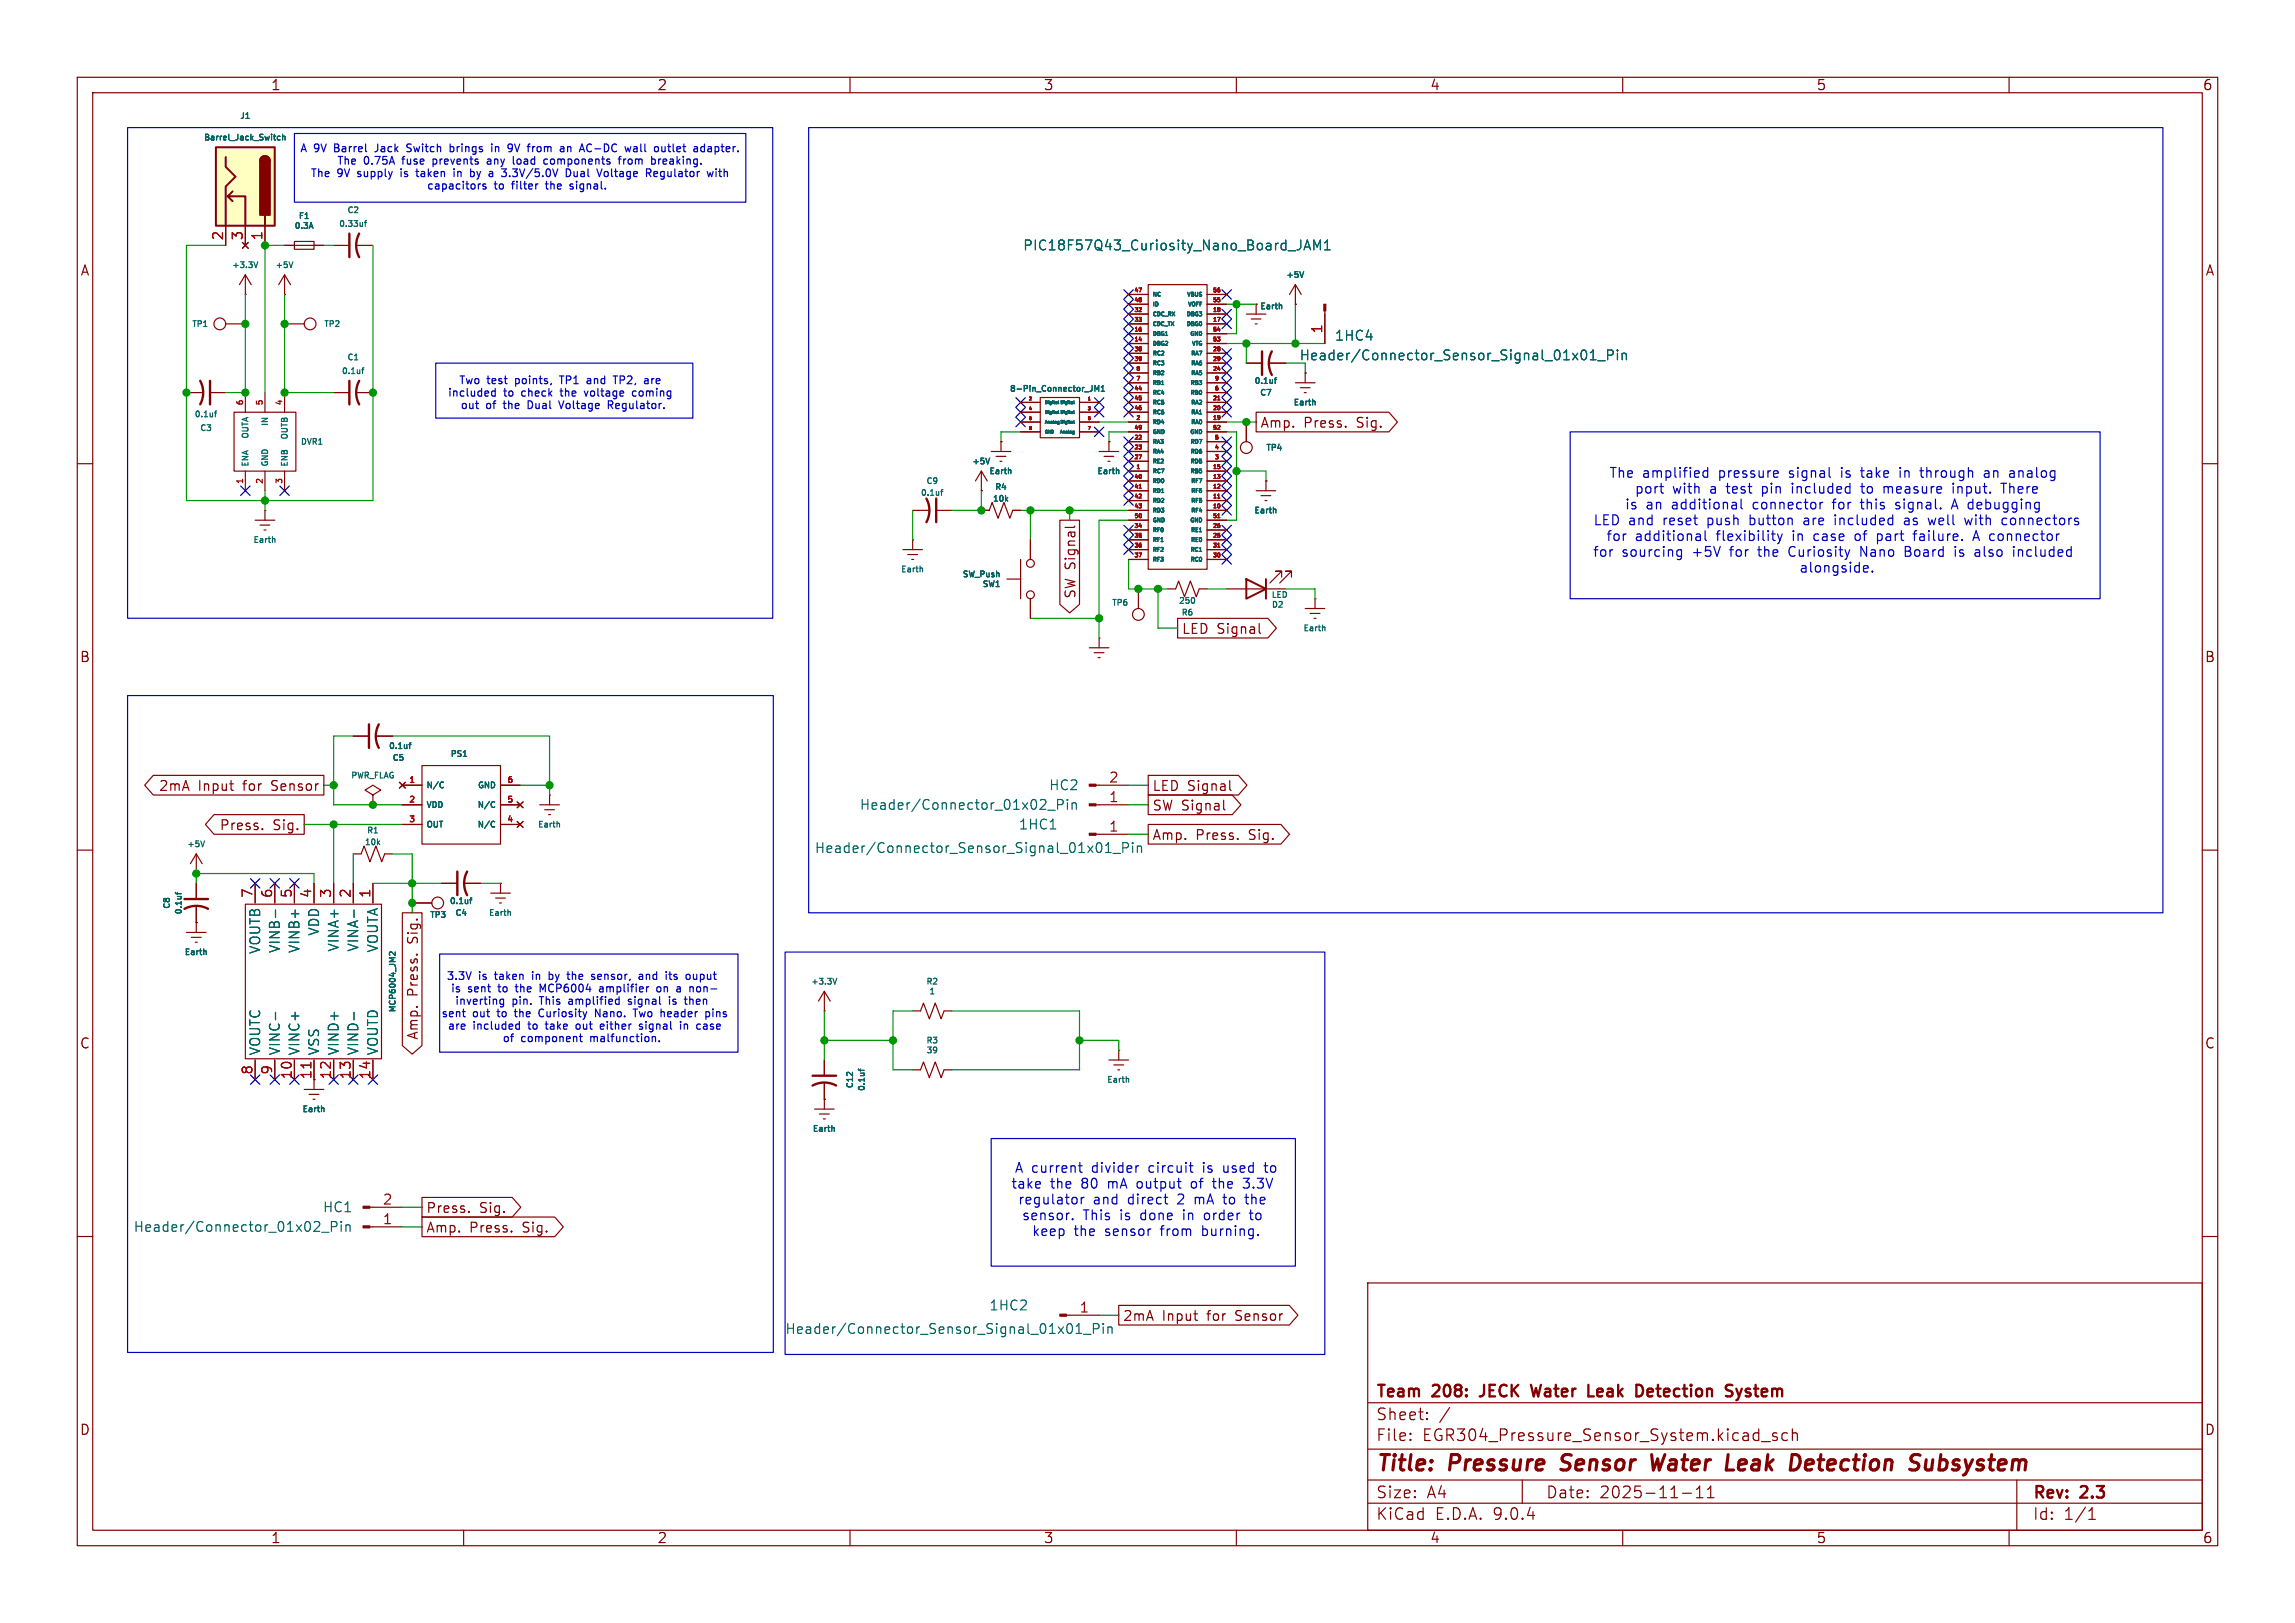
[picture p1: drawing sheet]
<svg xmlns="http://www.w3.org/2000/svg" width="297mm" height="210mm" viewBox="0 0 297 210" stroke-linecap="round" stroke-linejoin="round" font-family="sans-serif">
<defs><g id="words">
<g font-size="2.8" fill="#840000">
<text x="178" y="190.9">Title:</text>
<text x="187.7" y="190.9">Pressure</text>
<text x="202.9" y="190.9">Sensor</text>
<text x="215.4" y="190.9">Water</text>
<text x="225.9" y="190.9">Leak</text>
<text x="235" y="190.9">Detection</text>
<text x="251.3" y="190.9">Subsystem</text>
</g>
<g font-size="2.1" fill="#840000">
<text x="178" y="184">Sheet:</text>
<text x="178" y="181.2">Team</text>
<text x="185.5" y="181.2">208:</text>
<text x="192.3" y="181.2">JECK</text>
<text x="199.5" y="181.2">Water</text>
<text x="207.4" y="181.2">Leak</text>
<text x="214.2" y="181.2">Detection</text>
<text x="226.5" y="181.2">System</text>
<text x="178" y="186.7">File:</text>
<text x="184.1" y="186.7">EGR304_Pressure_Sensor_System.kicad_sch</text>
<text x="178" y="196.9">KiCad</text>
<text x="178" y="194.1">Size:</text>
<text x="184.7" y="194.1">A4</text>
<text x="185.7" y="196.9">E.D.A.</text>
<text x="193.3" y="196.9">9.0.4</text>
<text x="200" y="194.1">Date:</text>
<text x="207" y="194.1">2025-11-11</text>
<text x="263" y="194.3">Rev:</text>
<text x="263" y="196.9">Id:</text>
<text x="267.1" y="196.9">1/1</text>
<text x="269.4" y="194.3">2.3</text>
</g>
<g font-size="1.8" fill="#840000">
<text x="35" y="11.9">1</text>
<text x="85" y="11.9">2</text>
<text x="135" y="11.9">3</text>
<text x="185" y="11.9">4</text>
<text x="235" y="11.9">5</text>
<text x="285" y="11.9">6</text>
<text x="10.3" y="35.9">A</text>
<text x="285.3" y="35.9">A</text>
<text x="163" y="55.6">Amp.</text>
<text x="168.7" y="55.6">Press.</text>
<text x="175.7" y="55.6">Sig.</text>
<text x="139.4" y="77.5" transform="rotate(-90 139.4 77.5)">SW Signal</text>
<text x="152.9" y="82.2">LED Signal</text>
<text x="10.3" y="85.9">B</text>
<text x="285.3" y="85.9">B</text>
<text x="20.5" y="102.6">2mA</text>
<text x="25.6" y="102.6">Input</text>
<text x="28.3" y="107.6">Press.</text>
<text x="31.6" y="102.6">for</text>
<text x="35.3" y="107.6">Sig.</text>
<text x="35.4" y="102.6">Sensor</text>
<text x="149.1" y="105.1">SW Signal</text>
<text x="149.1" y="102.6">LED Signal</text>
<text x="149.1" y="108.9">Amp.</text>
<text x="154.8" y="108.9">Press.</text>
<text x="161.7" y="108.9">Sig.</text>
<text x="54.3" y="122" transform="rotate(-90 54.3 122)">Sig.</text>
<text x="54.3" y="128.9" transform="rotate(-90 54.3 128.9)">Press.</text>
<text x="10.3" y="135.9">C</text>
<text x="54.3" y="134.6" transform="rotate(-90 54.3 134.6)">Amp.</text>
<text x="285.3" y="135.9">C</text>
<text x="55.1" y="159.7">Amp.</text>
<text x="55.1" y="157.2">Press.</text>
<text x="60.8" y="159.7">Press.</text>
<text x="62.1" y="157.2">Sig.</text>
<text x="67.8" y="159.7">Sig.</text>
<text x="145.3" y="171.1">2mA</text>
<text x="150.4" y="171.1">Input</text>
<text x="156.4" y="171.1">for</text>
<text x="160.2" y="171.1">Sensor</text>
<text x="10.3" y="185.9">D</text>
<text x="285.3" y="185.9">D</text>
<text x="35" y="199.9">1</text>
<text x="85" y="199.9">2</text>
<text x="135" y="199.9">3</text>
<text x="185" y="199.9">4</text>
<text x="235" y="199.9">5</text>
<text x="285" y="199.9">6</text>
</g>
<g font-size="1.8" fill="#a90000">
<text x="29" y="31.2" transform="rotate(-90 29 31.2)">2</text>
<text x="31.5" y="31.2" transform="rotate(-90 31.5 31.2)">3</text>
<text x="34" y="31.2" transform="rotate(-90 34 31.2)">1</text>
<text x="171.2" y="43.3" transform="rotate(-90 171.2 43.3)">1</text>
<text x="143.4" y="101.3">2</text>
<text x="143.4" y="107.7">1</text>
<text x="143.4" y="103.9">1</text>
<text x="32.8" y="116.3" transform="rotate(-90 32.8 116.3)">7</text>
<text x="35.3" y="116.3" transform="rotate(-90 35.3 116.3)">6</text>
<text x="37.8" y="116.3" transform="rotate(-90 37.8 116.3)">5</text>
<text x="40.4" y="116.3" transform="rotate(-90 40.4 116.3)">4</text>
<text x="42.9" y="116.3" transform="rotate(-90 42.9 116.3)">3</text>
<text x="45.5" y="116.3" transform="rotate(-90 45.5 116.3)">2</text>
<text x="48" y="116.3" transform="rotate(-90 48 116.3)">1</text>
<text x="32.8" y="139.1" transform="rotate(-90 32.8 139.1)">8</text>
<text x="35.3" y="139.1" transform="rotate(-90 35.3 139.1)">9</text>
<text x="37.8" y="139.7" transform="rotate(-90 37.8 139.7)">10</text>
<text x="40.4" y="139.7" transform="rotate(-90 40.4 139.7)">11</text>
<text x="42.9" y="139.7" transform="rotate(-90 42.9 139.7)">12</text>
<text x="45.5" y="139.7" transform="rotate(-90 45.5 139.7)">13</text>
<text x="48" y="139.7" transform="rotate(-90 48 139.7)">14</text>
<text x="49.5" y="156">2</text>
<text x="49.5" y="158.5">1</text>
<text x="139.6" y="169.9">1</text>
</g>
<g font-size="1.8" fill="#006464">
<text x="132.3" y="32.6">PIC18F57Q43_Curiosity_Nano_Board_JAM1</text>
<text x="168.1" y="46.8">Header/Connector_Sensor_Signal_01x01_Pin</text>
<text x="172.6" y="44.3">1HC4</text>
<text x="111.2" y="105">Header/Connector_01x02_Pin</text>
<text x="131.8" y="107.5">1HC1</text>
<text x="135.7" y="102.5">HC2</text>
<text x="105.4" y="110.6">Header/Connector_Sensor_Signal_01x01_Pin</text>
<text x="33.9" y="123.5" transform="rotate(-90 33.9 123.5)">VOUTB</text>
<text x="36.4" y="123.4" transform="rotate(-90 36.4 123.4)">VINB-</text>
<text x="39" y="123.4" transform="rotate(-90 39 123.4)">VINB+</text>
<text x="41.5" y="121.2" transform="rotate(-90 41.5 121.2)">VDD</text>
<text x="44" y="123.2" transform="rotate(-90 44 123.2)">VINA+</text>
<text x="46.6" y="123.2" transform="rotate(-90 46.6 123.2)">VINA-</text>
<text x="49.1" y="123.4" transform="rotate(-90 49.1 123.4)">VOUTA</text>
<text x="33.9" y="136.7" transform="rotate(-90 33.9 136.7)">VOUTC</text>
<text x="36.4" y="136.7" transform="rotate(-90 36.4 136.7)">VINC-</text>
<text x="39" y="136.7" transform="rotate(-90 39 136.7)">VINC+</text>
<text x="41.5" y="136.7" transform="rotate(-90 41.5 136.7)">VSS</text>
<text x="44" y="136.7" transform="rotate(-90 44 136.7)">VIND+</text>
<text x="46.6" y="136.7" transform="rotate(-90 46.6 136.7)">VIND-</text>
<text x="49.1" y="136.7" transform="rotate(-90 49.1 136.7)">VOUTD</text>
<text x="17.2" y="159.6">Header/Connector_01x02_Pin</text>
<text x="41.7" y="157.1">HC1</text>
<text x="101.5" y="172.8">Header/Connector_Sensor_Signal_01x01_Pin</text>
<text x="127.9" y="169.8">1HC2</text>
</g>
<g font-size="1.8" fill="#0000c2">
<text x="208.2" y="62">The</text>
<text x="211.5" y="64.1">port</text>
<text x="212.6" y="62">amplified</text>
<text x="216.5" y="64.1">with</text>
<text x="221.4" y="64.1">a</text>
<text x="222.6" y="62">pressure</text>
<text x="223.8" y="64.1">test</text>
<text x="228.5" y="64.1">pin</text>
<text x="231.8" y="62">signal</text>
<text x="232.6" y="64.1">included</text>
<text x="238.8" y="62">is</text>
<text x="241.6" y="62">take</text>
<text x="241.8" y="64.1">to</text>
<text x="244.8" y="64.1">measure</text>
<text x="246.7" y="62">in</text>
<text x="249.6" y="62">through</text>
<text x="254" y="64.1">input.</text>
<text x="258.1" y="62">an</text>
<text x="260.5" y="64.1">There</text>
<text x="261.5" y="62">analog</text>
<text x="206.1" y="68.2">LED and</text>
<text x="207.8" y="70.2">for</text>
<text x="210.2" y="66.1">is</text>
<text x="211.6" y="70.2">additional</text>
<text x="213" y="66.1">an</text>
<text x="215.4" y="68.2">reset</text>
<text x="216.5" y="66.1">additional</text>
<text x="221.3" y="68.2">push</text>
<text x="222.3" y="70.2">flexibility</text>
<text x="226.9" y="68.2">button</text>
<text x="227.2" y="66.1">connector</text>
<text x="232.3" y="70.2">in</text>
<text x="234.1" y="68.2">are</text>
<text x="235.2" y="70.2">case</text>
<text x="237.7" y="66.1">for</text>
<text x="238.3" y="68.2">included</text>
<text x="240.7" y="70.2">of</text>
<text x="241.5" y="66.1">this</text>
<text x="243.8" y="70.2">part</text>
<text x="246.2" y="66.1">signal.</text>
<text x="247.5" y="68.2">as</text>
<text x="248.8" y="70.2">failure.</text>
<text x="250.9" y="68.2">well</text>
<text x="253.7" y="66.1">A debugging</text>
<text x="255.8" y="68.2">with</text>
<text x="256.7" y="70.2">A connector</text>
<text x="260.8" y="68.2">connectors</text>
<text x="206.1" y="72.3">for</text>
<text x="209.9" y="72.3">sourcing</text>
<text x="219.2" y="72.3">+5V</text>
<text x="224.2" y="72.3">for</text>
<text x="228.1" y="72.3">the</text>
<text x="232.2" y="72.3">Curiosity</text>
<text x="232.8" y="74.3">alongside.</text>
<text x="241.6" y="72.3">Nano</text>
<text x="247.6" y="72.3">Board</text>
<text x="254.3" y="72.3">is</text>
<text x="257.1" y="72.3">also</text>
<text x="262.2" y="72.3">included</text>
<text x="130.8" y="154">take</text>
<text x="131.2" y="152">A current</text>
<text x="135.9" y="154">the</text>
<text x="140.1" y="154">80</text>
<text x="141.4" y="152">divider</text>
<text x="143.7" y="154">mA</text>
<text x="147.6" y="154">output</text>
<text x="149" y="152">circuit</text>
<text x="154.8" y="154">of</text>
<text x="156.2" y="152">is</text>
<text x="157.9" y="154">the</text>
<text x="159" y="152">used</text>
<text x="162" y="154">3.3V</text>
<text x="164.6" y="152">to</text>
<text x="131.7" y="156.1">regulator</text>
<text x="132.2" y="158.1">sensor.</text>
<text x="133.5" y="160.2">keep</text>
<text x="139" y="160.2">the</text>
<text x="140.2" y="158.1">This</text>
<text x="141.5" y="156.1">and</text>
<text x="143.1" y="160.2">sensor</text>
<text x="145.1" y="158.1">is</text>
<text x="146.1" y="156.1">direct</text>
<text x="147.9" y="158.1">done</text>
<text x="150.5" y="160.2">from</text>
<text x="152.7" y="156.1">2</text>
<text x="153.6" y="158.1">in</text>
<text x="155.1" y="156.1">mA</text>
<text x="156.1" y="160.2">burning.</text>
<text x="156.5" y="158.1">order</text>
<text x="159" y="156.1">to</text>
<text x="162.1" y="156.1">the</text>
<text x="162.7" y="158.1">to</text>
</g>
<g font-size="1.4" fill="#0000c2">
<text x="38.8" y="19.9">A 9V</text>
<text x="40.4" y="23.1">The</text>
<text x="43.5" y="19.9">Barrel</text>
<text x="43.5" y="21.5">The</text>
<text x="43.9" y="23.1">9V</text>
<text x="46.7" y="23.1">supply</text>
<text x="47.1" y="21.5">0.75A</text>
<text x="49" y="19.9">Jack</text>
<text x="52.3" y="21.5">fuse</text>
<text x="52.6" y="23.1">is</text>
<text x="53.4" y="19.9">Switch</text>
<text x="54.9" y="23.1">taken</text>
<text x="56.5" y="21.5">prevents</text>
<text x="59.2" y="19.9">brings</text>
<text x="59.9" y="23.1">in</text>
<text x="62.3" y="23.1">by</text>
<text x="63.8" y="21.5">any</text>
<text x="64.8" y="19.9">in</text>
<text x="65" y="23.1">a</text>
<text x="66.9" y="23.1">3.3V/5.0V</text>
<text x="67.2" y="19.9">9V</text>
<text x="67.3" y="21.5">load</text>
<text x="70" y="19.9">from</text>
<text x="71.6" y="21.5">components</text>
<text x="74.5" y="19.9">an</text>
<text x="75.5" y="23.1">Dual</text>
<text x="77.3" y="19.9">AC-DC</text>
<text x="79.8" y="23.1">Voltage</text>
<text x="81.6" y="21.5">from</text>
<text x="83.4" y="19.9">wall</text>
<text x="86" y="21.5">breaking.</text>
<text x="86.4" y="23.1">Regulator</text>
<text x="87.5" y="19.9">outlet</text>
<text x="92.8" y="19.9">adapter.</text>
<text x="55.2" y="24.7">capacitors</text>
<text x="64" y="24.7">to</text>
<text x="66.5" y="24.7">filter</text>
<text x="71.1" y="24.7">the</text>
<text x="74.5" y="24.7">signal.</text>
<text x="57.9" y="51.5">included</text>
<text x="59.3" y="49.9">Two</text>
<text x="59.5" y="53.1">out</text>
<text x="62.9" y="53.1">of</text>
<text x="63.1" y="49.9">test</text>
<text x="65.2" y="51.5">to</text>
<text x="65.4" y="53.1">the</text>
<text x="66.9" y="49.9">points,</text>
<text x="67.7" y="51.5">check</text>
<text x="68.8" y="53.1">Dual</text>
<text x="72.9" y="49.9">TP1</text>
<text x="73" y="51.5">the</text>
<text x="73.1" y="53.1">Voltage</text>
<text x="76.4" y="51.5">voltage</text>
<text x="76.7" y="49.9">and</text>
<text x="79.7" y="53.1">Regulator.</text>
<text x="80.4" y="49.9">TP2,</text>
<text x="82.8" y="51.5">coming</text>
<text x="84.6" y="49.9">are</text>
<text x="57" y="131.8">sent</text>
<text x="57.7" y="127">3.3V</text>
<text x="58.3" y="128.6">is</text>
<text x="58.8" y="130.2">inverting</text>
<text x="60.6" y="128.6">sent</text>
<text x="61.2" y="131.8">out</text>
<text x="62" y="127">is</text>
<text x="64.3" y="127">taken</text>
<text x="64.6" y="131.8">to</text>
<text x="64.7" y="128.6">to</text>
<text x="66.3" y="130.2">pin.</text>
<text x="67.1" y="131.8">the</text>
<text x="67.2" y="128.6">the</text>
<text x="69.3" y="127">in</text>
<text x="70.1" y="130.2">This</text>
<text x="70.4" y="131.8">Curiosity</text>
<text x="70.6" y="128.6">MCP6004</text>
<text x="71.7" y="127">by</text>
<text x="74" y="130.2">amplified</text>
<text x="74.4" y="127">the</text>
<text x="77.8" y="127">sensor,</text>
<text x="78" y="131.8">Nano.</text>
<text x="78.5" y="128.6">amplifier</text>
<text x="82" y="130.2">signal</text>
<text x="83.2" y="131.8">Two</text>
<text x="84.2" y="127">and</text>
<text x="86.2" y="128.6">on</text>
<text x="87" y="131.8">header</text>
<text x="87.6" y="130.2">is</text>
<text x="87.9" y="127">its</text>
<text x="89.1" y="128.6">a</text>
<text x="89.9" y="130.2">then</text>
<text x="90.8" y="127">ouput</text>
<text x="91" y="128.6">non-</text>
<text x="93" y="131.8">pins</text>
<text x="57.8" y="133.4">are</text>
<text x="61.2" y="133.4">included</text>
<text x="64.9" y="135.1">of</text>
<text x="67.4" y="135.1">component</text>
<text x="68.6" y="133.4">to</text>
<text x="71.1" y="133.4">take</text>
<text x="75.3" y="133.4">out</text>
<text x="76.6" y="135.1">malfunction.</text>
<text x="78.7" y="133.4">either</text>
<text x="84" y="133.4">signal</text>
<text x="89.5" y="133.4">in</text>
<text x="91.9" y="133.4">case</text>
</g>
<g font-size="1" fill="#006464">
<text x="31" y="15.6">J1</text>
<text x="26.3" y="18.4">Barrel_Jack_Switch</text>
<text x="38" y="29.8">0.3A</text>
<text x="38.5" y="28.5">F1</text>
<text x="43.8" y="29.6">0.33uf</text>
<text x="44.8" y="27.8">C2</text>
<text x="29.9" y="34.9">+3.3V</text>
<text x="35.5" y="34.9">+5V</text>
<text x="163" y="40.2">Earth</text>
<text x="166.3" y="36.2">+5V</text>
<text x="24.7" y="42.5">TP1</text>
<text x="41.8" y="42.5">TP2</text>
<text x="44.8" y="46.8">C1</text>
<text x="44.1" y="48.6">0.1uf</text>
<text x="130.6" y="50.9">8-Pin_Connector_JM1</text>
<text x="162.2" y="49.9">0.1uf</text>
<text x="162.9" y="51.4">C7</text>
<text x="167.3" y="52.7">Earth</text>
<text x="25.1" y="54.2">0.1uf</text>
<text x="25.8" y="56">C3</text>
<text x="32.4" y="56.9" transform="rotate(-90 32.4 56.9)">OUTA</text>
<text x="34.9" y="55.3" transform="rotate(-90 34.9 55.3)">IN</text>
<text x="37.4" y="57" transform="rotate(-90 37.4 57)">OUTB</text>
<text x="38.8" y="57.8">DVR1</text>
<text x="163.7" y="58.5">TP4</text>
<text x="32.4" y="60.5" transform="rotate(-90 32.4 60.5)">ENA</text>
<text x="34.9" y="60.5" transform="rotate(-90 34.9 60.5)">GND</text>
<text x="37.4" y="60.5" transform="rotate(-90 37.4 60.5)">ENB</text>
<text x="119" y="64.4">0.1uf</text>
<text x="119.8" y="62.8">C9</text>
<text x="125.7" y="60.3">+5V</text>
<text x="127.9" y="61.6">Earth</text>
<text x="128.4" y="65.1">10k</text>
<text x="128.7" y="63.6">R4</text>
<text x="141.9" y="61.6">Earth</text>
<text x="32.7" y="70.5">Earth</text>
<text x="162.2" y="66.6">Earth</text>
<text x="116.5" y="74.3">Earth</text>
<text x="124.5" y="74.9">SW_Push</text>
<text x="127" y="76.2">SW1</text>
<text x="164.4" y="77.6">LED</text>
<text x="143.8" y="78.6">TP6</text>
<text x="152.4" y="78.3">250</text>
<text x="152.8" y="79.9">R6</text>
<text x="164.5" y="78.8">D2</text>
<text x="168.6" y="81.9">Earth</text>
<text x="45.3" y="100.9">PWR_FLAG</text>
<text x="50.2" y="97.1">0.1uf</text>
<text x="50.7" y="98.6">C5</text>
<text x="58.2" y="98.1">PS1</text>
<text x="55.1" y="102.2">N/C</text>
<text x="55.1" y="104.7">VDD</text>
<text x="55.1" y="107.3">OUT</text>
<text x="61.6" y="104.7">N/C</text>
<text x="61.6" y="107.3">N/C</text>
<text x="61.7" y="102.2">GND</text>
<text x="69.5" y="107.3">Earth</text>
<text x="24.1" y="109.8">+5V</text>
<text x="47.1" y="109.6">10k</text>
<text x="47.4" y="108">R1</text>
<text x="22.2" y="117.7" transform="rotate(-90 22.2 117.7)">C8</text>
<text x="23.7" y="118.4" transform="rotate(-90 23.7 118.4)">0.1uf</text>
<text x="55.5" y="119">TP3</text>
<text x="58.1" y="117.2">0.1uf</text>
<text x="58.8" y="118.7">C4</text>
<text x="63.2" y="118.7">Earth</text>
<text x="23.8" y="123.8">Earth</text>
<text x="51.4" y="131.1" transform="rotate(-90 51.4 131.1)">MCP6004_JM2</text>
<text x="104.8" y="127.6">+3.3V</text>
<text x="119.8" y="127.6">R2</text>
<text x="120.1" y="128.9">1</text>
<text x="119.8" y="135.2">R3</text>
<text x="119.8" y="136.5">39</text>
<text x="110.6" y="140.9" transform="rotate(-90 110.6 140.9)">C12</text>
<text x="112.1" y="141.3" transform="rotate(-90 112.1 141.3)">0.1uf</text>
<text x="143.2" y="140.3">Earth</text>
<text x="39" y="144.1">Earth</text>
<text x="105.1" y="146.7">Earth</text>
</g>
<g font-size="1" fill="#a90000">
<text x="31.5" y="52.6" transform="rotate(-90 31.5 52.6)">6</text>
<text x="34" y="52.6" transform="rotate(-90 34 52.6)">5</text>
<text x="36.6" y="52.6" transform="rotate(-90 36.6 52.6)">4</text>
<text x="31.5" y="62.7" transform="rotate(-90 31.5 62.7)">1</text>
<text x="34" y="62.7" transform="rotate(-90 34 62.7)">2</text>
<text x="36.6" y="62.7" transform="rotate(-90 36.6 62.7)">3</text>
<text x="52.8" y="101.3">1</text>
<text x="65.5" y="101.3">6</text>
<text x="52.8" y="103.9">2</text>
<text x="52.8" y="106.4">3</text>
<text x="65.5" y="103.9">5</text>
<text x="65.5" y="106.4">4</text>
</g>
<g font-size=".7" fill="#a90000">
<text x="146.7" y="37.8">47</text>
<text x="146.7" y="39.1">48</text>
<text x="146.7" y="40.4">32</text>
<text x="146.7" y="41.7">33</text>
<text x="156.8" y="37.8">56</text>
<text x="156.8" y="39.1">55</text>
<text x="156.8" y="40.4">18</text>
<text x="156.8" y="41.7">17</text>
<text x="146.7" y="42.9">16</text>
<text x="146.7" y="44.2">14</text>
<text x="146.7" y="45.5">38</text>
<text x="146.7" y="46.7">39</text>
<text x="156.8" y="42.9">54</text>
<text x="156.8" y="44.2">53</text>
<text x="156.8" y="45.5">28</text>
<text x="156.8" y="46.7">29</text>
<text x="146.7" y="50.5">44</text>
<text x="146.7" y="51.8">45</text>
<text x="146.7" y="53.1">46</text>
<text x="146.9" y="48">8</text>
<text x="146.9" y="49.3">7</text>
<text x="156.8" y="48">24</text>
<text x="156.8" y="51.8">21</text>
<text x="156.8" y="53.1">20</text>
<text x="157.1" y="49.3">9</text>
<text x="157.1" y="50.5">6</text>
<text x="146.7" y="55.6">49</text>
<text x="146.7" y="56.9">22</text>
<text x="146.7" y="58.2">23</text>
<text x="146.7" y="59.4">27</text>
<text x="146.9" y="54.4">2</text>
<text x="156.8" y="54.4">19</text>
<text x="156.8" y="55.6">52</text>
<text x="157.1" y="56.9">5</text>
<text x="157.1" y="58.2">4</text>
<text x="157.1" y="59.4">3</text>
<text x="146.7" y="62">40</text>
<text x="146.7" y="63.2">41</text>
<text x="146.7" y="64.5">42</text>
<text x="146.7" y="65.8">43</text>
<text x="146.9" y="60.7">1</text>
<text x="156.8" y="60.7">15</text>
<text x="156.8" y="62">13</text>
<text x="156.8" y="63.2">12</text>
<text x="156.8" y="64.5">11</text>
<text x="156.8" y="65.8">10</text>
<text x="146.7" y="67.1">50</text>
<text x="146.7" y="68.3">34</text>
<text x="146.7" y="69.6">35</text>
<text x="146.7" y="70.9">36</text>
<text x="156.8" y="67.1">51</text>
<text x="156.8" y="68.3">26</text>
<text x="156.8" y="69.6">25</text>
<text x="156.8" y="70.9">31</text>
<text x="146.7" y="72.1">37</text>
<text x="156.8" y="72.1">30</text>
</g>
<g font-size=".7" fill="#006464">
<text x="149.1" y="38.6">NC</text>
<text x="149.1" y="39.9">ID</text>
<text x="149.1" y="41.1">CDC_RX</text>
<text x="153.3" y="41.1">DBG3</text>
<text x="153.4" y="38.6">VBUS</text>
<text x="153.5" y="39.9">VOFF</text>
<text x="149.1" y="42.4">CDC_TX</text>
<text x="149.1" y="43.7">DBG1</text>
<text x="149.1" y="44.9">DBG2</text>
<text x="149.1" y="46.2">RC2</text>
<text x="149.1" y="47.5">RC3</text>
<text x="153.3" y="42.4">DBG0</text>
<text x="153.8" y="43.7">GND</text>
<text x="153.9" y="46.2">RA7</text>
<text x="153.9" y="47.5">RA6</text>
<text x="154" y="44.9">VTG</text>
<text x="149.1" y="48.7">RB2</text>
<text x="149.1" y="50">RB1</text>
<text x="149.1" y="51.3">RC4</text>
<text x="149.1" y="52.6">RC5</text>
<text x="149.1" y="53.8">RC6</text>
<text x="153.8" y="50">RB3</text>
<text x="153.8" y="51.3">RB0</text>
<text x="153.9" y="48.7">RA5</text>
<text x="153.9" y="52.6">RA2</text>
<text x="153.9" y="53.8">RA1</text>
<text x="149.1" y="55.1">RD4</text>
<text x="149.1" y="56.4">GND</text>
<text x="149.1" y="57.6">RA3</text>
<text x="149.1" y="58.9">RA4</text>
<text x="153.8" y="56.4">GND</text>
<text x="153.8" y="57.6">RD7</text>
<text x="153.8" y="58.9">RD6</text>
<text x="153.9" y="55.1">RA0</text>
<text x="149.1" y="60.2">RE2</text>
<text x="149.1" y="61.4">RC7</text>
<text x="149.1" y="62.7">RD0</text>
<text x="149.1" y="64">RD1</text>
<text x="149.1" y="65.3">RD2</text>
<text x="153.8" y="60.2">RD5</text>
<text x="153.8" y="61.4">RB5</text>
<text x="153.9" y="62.7">RF7</text>
<text x="153.9" y="64">RF6</text>
<text x="153.9" y="65.3">RF5</text>
<text x="149.1" y="66.5">RD3</text>
<text x="149.1" y="67.8">GND</text>
<text x="149.1" y="69.1">RF0</text>
<text x="149.1" y="70.3">RF1</text>
<text x="149.1" y="71.6">RF2</text>
<text x="153.8" y="67.8">GND</text>
<text x="153.8" y="71.6">RC1</text>
<text x="153.9" y="69.1">RE1</text>
<text x="153.9" y="70.3">RE0</text>
<text x="153.9" y="66.5">RF4</text>
<text x="149.1" y="72.9">RF3</text>
<text x="153.8" y="72.9">RC0</text>
</g>
<g font-size=".5" fill="#a90000">
<text x="133" y="51.8">2</text>
<text x="133" y="53.1">4</text>
<text x="140.6" y="51.8">1</text>
<text x="140.6" y="53.1">3</text>
<text x="133" y="54.4">6</text>
<text x="133" y="55.6">8</text>
<text x="140.6" y="54.4">5</text>
</g>
<g font-size=".5" fill="#006464">
<text x="135.1" y="52.5">Digital Digital</text>
<text x="135.1" y="53.8">Digital Digital</text>
<text x="135.1" y="55">Analog Digital</text>
<text x="135.1" y="56.3">GND</text>
<text x="136.9" y="56.3">Analog</text>
</g>
</g></defs>
<g fill="none" stroke="#840000" stroke-width=".15">
<path d="M10 10h277v190h-277zM12 12h273v186h-273zM60 10v2M110 10v2M160 10v2M210 10v2M260 10v2M31.7 38.1h.1M31.7 35.6l-.7 1.2M31.7 35.6l.8 1.2M31.7 35.6v2.5M36.8 38.1h.1"/>
<path d="M36.8 35.6l-.7 1.2M36.8 35.6l.8 1.2M36.8 35.6v2.5M43.2 31.8h2M46.2 31.8h2.1M29.2 41.9h2.5M128.3 58.4h2.5M128.9 59.1h1.3M129.4 59.7h.3M129.5 57.2h.1M129.5 57.2v1.2M132.1 52.1h2.5"/>
<path d="M132.1 53.3h2.5M132.1 54.6h2.5M132.1 55.9h2.5M134.6 51.4h5.1v5.2h-5.1zM139.7 52.1h2.5M139.7 53.3h2.5M139.7 54.6h2.5M139.7 55.9h2.5M142.2 58.4h2.6M142.9 59.1h1.2M143.4 59.7h.2M143.5 57.2h.1"/>
<path d="M143.5 57.2v1.2M161.3 54.6v2.6M167.6 49.5h2.6M168.3 50.2h1.2M168.8 50.8h.2M168.9 48.3h.1M168.9 48.3v1.2M171.4 40.2v4.3M10 60h2M118.1 66h2M121.2 66h2M127 66h1l.4-1 .8 2.1 .7-2.1 .8 2.1 .4-1.1h1"/>
<path d="M127 63.5h.1M127 61l-.8 1.2M127 61l.8 1.2M127 61v2.5M130.3 74.9h1.8M132.1 72.4v5.1M133.3 69.9v2.5M133.3 77.5v2.5M147.3 76.2v2.5M162.6 63.5h2.5M163.2 64.1h1.3M163.7 64.8h.3"/>
<path d="M163.8 62.2h.1M163.8 62.2v1.3M285 60h2M45.7 95.3h2.1M48.8 95.3h2M141 83.8h2.5M141.6 84.5h1.3M142.1 85.1h.3M142.2 82.6h.1M142.2 82.6v1.2M10 110h2M25.4 113h.1"/>
<path d="M25.4 110.5v2.5M25.4 114.3v2M25.4 117.3v2.1M25.4 110.5l-.8 1.3M25.4 110.5l.8 1.3M31.7 117h17.7v20h-17.7zM33 114.3v2.5M35.6 114.3v2.5M38.1 114.3v2.5M40.6 114.3v2.5M43.2 114.3v2.5M45.7 114.3v2.5"/>
<path d="M48.3 102.9l1-.7-1-.6-1.1 .6 1.1 .7v1.2M48.3 104.1h.1M48.3 114.3v2.5M53.3 116.8h2.6M57.1 114.3h2.1M60.2 114.3h2M63.5 115.6h2.5M64.1 116.2h1.3M64.6 116.8h.3M64.8 114.3h.1M64.8 114.3v1.3M141.8 108h4.2"/>
<path d="M141.8 104.1h4.2M141.8 101.6h4.2M285 110h2M33 137.2v2.5M35.6 137.2v2.5M38.1 137.2v2.5M40.6 137.2v2.5M43.2 137.2v2.5M45.7 137.2v2.5M48.3 137.2v2.5M10 160h2M177 166h108v32h-108z"/>
<path d="M285 160h2M60 198v2M110 198v2M160 198v2M177 194.5h108M177 191.5h108M177 187.5h108M177 181.5h108M182.5 186.3h.1l-.1 .1M182.5 186.3v.1M182.5 185.5v.1M182.5 185.5h.1l-.1 .1"/>
<path d="M184.7 183.6v.1M184.7 183.6h-.1l.1 .1M184.7 182.8v.1M184.7 182.8h-.1l.1 .1M187.6 182.1l-1.3 2M197 191.5v3M210 198v2M217.7 193.2h1.2M219.5 193.8h.9M219.5 192.7l.5-.4v1.5M221 193.8h.8M221 192.7l.4-.4v1.5"/>
<path d="M228 186.5h1.1M230 185.5l-.4-.1-.2 .2 .1 .2 .5 .2v.1v.2l-.2 .1-.4-.1M231.3 185.5l-.4-.1-.3 .3v.4l.1 .2 .2 .1 .4-.1M232 185.5a.37 .37 0 0 1 .6 .1v.8M232 184.9v1.5M260 198v2M261 191.5v6.5M270.3 196.6h.9M270.3 195.5l.4-.4v1.5"/>
<circle cx="28.4" cy="41.9" r=".76"/>
<circle cx="161.3" cy="57.9" r=".76"/>
<circle cx="133.4" cy="72.9" r=".51"/>
<circle cx="133.4" cy="77" r=".51"/>
<circle cx="147.3" cy="79.5" r=".76"/>
<circle cx="56.6" cy="116.8" r=".76"/>
</g>
<path d="M202 190.1l.3 .1M202.3 188.4l-.1 .2v.4M213.7 188.2l.3 2 .5-1.4 .2 1.4 .8-2M223.4 190.2h.9M225.2 189l-.1 .2-.1 .7v.2l.2 .1M226 189.4l-1 .1M234.4 188.9l-.6 .1-.1 .2-.1 .7 .1 .2 .2 .1h.4M234.6 189.4l-.9 .1M249.3 188.9l-.2 1 .1 .2a.57 .57 0 0 0 .8-.1M250.1 188.9l-.1 1.3" fill="none" stroke="#840000" stroke-width=".4"/>
<g fill="none" stroke="#840000" stroke-width=".3">
<path d="M45.2 30.2v3.1M46.5 30.2a3.2 3.2 0 0 0 0 3.1M119.9 64.5a3.2 3.2 0 0 1 0 3.1M121.2 64.5v3.1M47.8 93.7v3.1M49 93.7a3.2 3.2 0 0 0 0 3.1M23.9 117.6a3.2 3.2 0 0 1 3 0M23.9 116.3h3M59.2 112.8v3M60.5 112.8a3.2 3.2 0 0 0 0 3M206.9 179.7l-.2 .2v.6l.2 .2M213.7 179.7h-.3l-.2 .2 .1 .7 .4 .1"/>
<path d="M224.7 179.7l.4 1M225.4 179.7l-.3 1M191.5 180.7h.1M198.5 180.7l.3-1.1 .3 1.1M205.6 180.7h.7M207.4 180l-.7 .2M213.9 180l-.7 .2M225.1 180.7l-.2 .3-.2 .2"/>
</g>
<g fill="none" stroke="#006464" stroke-width=".15">
<path d="M32.9 33.9l.2 .7 .3-.7M37.9 33.9l-.2 .7M47.2 28.8h.3M47.5 28.5l-.2 .2v.6M128.1 59.3l-.3 .7M135.3 54.8l.1-.4 .1 .4M135.5 51.9h-.2v.3M135.5 53.2l-.2-.1v.4M135.5 55.7l-.2 .1M135.7 51.9h.1M135.7 53.1v.1M135.7 53.2h.1"/>
<path d="M135.9 55.7v.3l-.2-.3v.3M136.2 51.9h.1M136.2 53.2h.1M136.2 53.1v.1M136.3 55.8l-.2-.1v.3M136.3 54.4v.3M136.4 51.9v.3M136.4 53.1v.4M137 51.9v.3M137 53.1v.4M137.2 56l.2-.3 .1 .3M137.5 51.9h-.2v.3"/>
<path d="M137.5 53.2l-.2-.1v.4M137.5 54.5l-.2-.1v.4M137.7 51.9h.1M137.7 53.2h.1M137.7 54.4h.1M137.7 53.1v.1M138.3 54.4h.1M138.2 51.9h.1M138.2 53.2h.1M138.3 53.1l-.1 .1M138.3 54.4h-.1M138.3 55.7v.3"/>
<path d="M138.4 51.9v.3M138.4 53.1v.4M138.4 54.4v.3M138.6 52h.2v.2M138.6 53.3h.2v.2M138.6 54.5l.2 .1v.2h-.1l-.1-.1 .2-.1M138.8 53.3l-.2 .1 .2 .1M138.8 52.1h-.2l.2 .1M139 51.9v.3M139 53.1v.4M139 54.4v.4M139 56h-.2l.1-.2h.1v.3l-.2 .1"/>
<path d="M141.3 49.9v.5l-.2 .2M141.7 50.6v-.7l.2 .5 .3-.5v.7M142.5 50.6h.4M142.5 50.1l.2-.2v.7M170 51.9l.2 .1v.4M204.8 45.3h.2a.79 .79 0 0 1 0 1.3l-.2-.1M205.8 46.6h.7M205.8 45.6l.4-.3v1.3M206.8 46.7h.9M208 45.9h.5a.34 .34 0 0 0 .3-.3 .34 .34 0 0 0-.3-.3h-.5v1.3M209.3 45.3v.1M209.3 45.7v.9"/>
<path d="M209.9 45.7v.9M209.9 45.8a.32 .32 0 0 1 .6 .1v.7M121.7 63.6h.3M122 63.3l-.2 .2v.6M130.6 60.8l.2 .1v.4M144.6 60.8l.2 .1v.4M164.9 65.9l.2 .1v.4M52.9 96.4h.3M53.2 96.1l-.2 .1v.7M22.7 115.5l.1 .1h.7M23 115.5v.3M26.5 108.8l-.3 .8"/>
<path d="M35.7 117.8v.9M45.8 117.8v.9M60.8 116.4h.3M61.1 116.2l-.2 .1v.6M65.8 117.9l.3 .2v.3M135.6 104.8h1M135.9 107.3h.7M136.9 104.1h.5a.34 .34 0 0 0 .2-.3 .34 .34 0 0 0-.2-.4h-.5v1.3M138.1 103.4v.2M138.1 103.9v.8M138.7 103.9v.8M138.7 104a.32 .32 0 0 1 .6 .1v.6"/>
<path d="M142 109.1l.3-.1a.79 .79 0 0 1 0 1.3l-.3-.1M143.1 110.3h.7M143.1 109.4l.3-.4v1.3M144 110.4h1M145.3 109.7h.5a.34 .34 0 0 0 .2-.3 .34 .34 0 0 0-.2-.4h-.5v1.3M146.6 109v.2M146.6 109.5v.8M147.2 109.5v.8M147.2 109.6a.32 .32 0 0 1 .5 0v.7M35.7 131v1M45.8 131v1M51.1 123.2v.4l-.5-.4-.2 .1 .1 .3"/>
</g>
<g fill="none" stroke="#a90000" stroke-width=".15">
<path d="M133.2 52.9h.3M133.4 51.4h.1M133.4 55.2v.1M133.4 55.4v.1M133.4 54.1h.1M133.4 51.4v.1l-.2 .3h.3M133.4 54.1v.2M133.4 55.3h.1M133.4 55.5v.1M140.8 52.7h.3l-.1 .1M140.8 55.2h.3l-.2 .4M140.9 51.8h.2"/>
<path d="M140.9 53.9h.2M141 54.1v.2M141.1 52.8v.2M40.2 137.5v.7"/>
</g>
<g fill="#840000" stroke="#840000" stroke-width=".15">
<path d="M171.3 39.4h.3v.8h-.3z"/>
<path d="M141 107.8h.8v.3h-.8z"/>
<path d="M141 104h.8v.3h-.8z"/>
<path d="M141 101.5h.8v.2h-.8z"/>
</g>
<path d="M27.9 19.1h7.7v10.1h-7.7z" fill="#ffffc2"/>
<path d="M27.9 19.1h7.7v10.1h-7.7zM29.2 20.3v1.3l1.3 1.3-1.3 1.2v5.1M29.5 25.4l.6 .6M30.1 24.8l-.6 .6h2.2v3.8M33.7 20.8a.64 .64 0 0 1 .6-.6 .64 .64 0 0 1 .6 .6M34.3 27.9v1.3M161.3 74.9l2.5 1.3-2.5 1.3zM163.8 74.9v2.6" fill="none" stroke="#840000" stroke-width=".25"/>
<g fill="#840000" stroke="#840000" stroke-width=".25">
<path d="M33.8 20.4a.64 .64 0 0 1 .7-.2 .64 .64 0 0 1 .4 .6h-1.2z"/>
<path d="M33.7 20.8h1.2v7h-1.2z"/>
</g>
<g fill="none" stroke="#840000" stroke-width=".15">
<path d="M29.2 29.2v2.6M31.4 31.4l.7 .7M31.7 29.2v2.6M32.1 31.4l-.7 .7M34.3 29.2v2.6M36.8 31.8h5.1M38.1 31.2h2.5v1.1h-2.5zM146 38.1h2.6M146 39.4h2.6M148.6 36.8h7.6v36.9h-7.6zM156.2 38.1h2.5M156.2 39.4h2.5"/>
<path d="M162.6 39.4h.1M162.6 39.4v1.2M167.6 39.4h.1M167.6 36.8l-.7 1.3M167.6 36.8l.8 1.3M167.6 36.8v2.6M24.1 50.8h2.1M27.2 50.8h2M30.3 53.3h8v7.7h-8zM31.7 50.8v2.5M34.3 50.8v2.5M36.8 41.9h2.6"/>
<path d="M36.8 50.8v2.5M43.2 50.8h2M46.2 50.8h2.1M129.5 57.2h.1M132.1 52.1h2.5M132.1 53.3h2.5M132.1 54.6h2.5M132.1 55.9h2.5M139.7 52.1h2.5M139.7 53.3h2.5M139.7 54.6h2.5M139.7 55.9h2.5"/>
<path d="M143.5 57.2h.1M146 50.8h2.6M146 41.9h2.6M146 40.6h2.6M146 47h2.6M146 43.2h2.6M146 44.5h2.6M146 45.7h2.6M146 48.3h2.6M146 49.5h2.6M146 52.1h2.6M146 53.3h2.6"/>
<path d="M146 54.6h2.6M146 55.9h2.6M146 57.2h2.6M146 58.4h2.6M146 59.7h2.6M156.2 50.8h2.5M156.2 41.9h2.5M156.2 40.6h2.5M156.2 47h2.5M156.2 43.2h2.5M156.2 44.5h2.5M156.2 45.7h2.5"/>
<path d="M156.2 48.3h2.5M156.2 49.5h2.5M156.2 52.1h2.5M156.2 53.3h2.5M156.2 54.6h2.5M156.2 55.9h2.5M156.2 57.2h2.5M156.2 58.4h2.5M156.2 59.7h2.5M161.3 40.6h2.5M161.3 47h2M161.3 54.6v2.6"/>
<path d="M161.9 41.3h1.3M162.4 41.9h.3M162.6 53.3h17.1l1.2 1.3-1.2 1.3h-17.1zM164.3 47h2.1M168.9 48.3h.1M171.4 40.6v3.9M31.7 61v2.5M33 67.3h2.6M33.7 67.9h1.2M34.2 68.6h.2M34.3 66h.1M34.3 61v2.5"/>
<path d="M34.3 66v1.3M36.8 61v2.5M116.8 71.1h2.6M117.5 71.8h1.2M118 72.4h.2M118.1 69.9h.1M118.1 69.9v1.2M127 63.5h.1M127 66h1M131.1 66h1M133.3 69.9v2.5M133.3 77.5v2.5"/>
<path d="M137.2 67.3h2.5v10.9l-1.3 1.1-1.2-1.1zM139.1 68.1l-.2 .1h-1.1M146 72.4h2.6M146 71.1h2.6M146 68.6h2.6M146 67.3h2.6M146 61h2.6M146 62.2h2.6M146 63.5h2.6M146 64.8h2.6M146 66h2.6M146 69.9h2.6"/>
<path d="M151.1 76.2h1l.4-1 .8 2 .8-2 .7 2 .4-1h1M156.2 72.4h2.5M156.2 71.1h2.5M156.2 68.6h2.5M156.2 67.3h2.5M156.2 61h2.5M156.2 62.2h2.5M156.2 63.5h2.5M156.2 64.8h2.5M156.2 66h2.5M156.2 69.9h2.5M158.7 76.2h7.7"/>
<path d="M163.8 62.2h.1M165.9 74.7v-.8h-.8h.8l-1.6 1.5M167.1 74.7v-.8h-.7h.7l-1.5 1.5M168.9 78.7h2.5M169.5 79.4h1.3M170.2 77.5h.1M170.2 77.5v1.2M45.7 95.3h2.1M48.8 95.3h2M54.6 99.1h10.2v10.1h-10.2zM152.4 80h11.7l1.1 1.3-1.1 1.3h-11.7zM163 80.7v1.1l.1 .2"/>
<path d="M170.1 80h.2M19.8 100.3h22.1v2.6h-22.1l-1.1-1.3zM25.4 119.4h.1M25.4 114.3v2M25.4 117.3v3.4M27.7 105.4h11.7v2.6h-11.7l-1.1-1.3zM29.7 101.4h.5M30.1 102.3h.1M33 114.3v2.5M34 107.2v.2M35.6 114.3v2.5M38.1 114.3v2.5"/>
<path d="M40.6 114.3v2.5M43.2 114.3v2.5M45.7 110.5h1l.4-1 .8 2 .7-2 .8 2 .4-1h1M45.7 114.3v2.5M48.3 114.3v2.5M51.7 101.2l.8 .8M52.1 118.1h2.5v17.2l-1.3 1.1-1.2-1.1zM52.1 104.1h2.5M52.1 101.6h2.5M52.1 106.7h2.5M52.5 101.2l-.8 .8M53.3 116.8h2.6"/>
<path d="M57.1 114.3h2.1M60.2 114.3h2M64.8 104.1h2.5M64.8 101.6h2.5M64.8 106.7h2.5M66.9 103.8l.8 .7M66.9 106.3l.8 .8M67.7 103.8l-.8 .7M67.7 106.3l-.8 .8M69.8 104.1h2.6M70.5 104.8h1.3M71 105.4h.2"/>
<path d="M71.1 102.9h.1M71.1 102.9v1.2M148.6 102.9h10.9l1.1 1.2-1.1 1.3h-10.9zM148.6 106.7h17.2l1.1 1.3-1.1 1.2h-17.2zM148.6 100.3h11.7l1.1 1.3-1.1 1.3h-11.7zM158.4 103.5v1.1l.1 .2M159.1 101v1.1l.2 .2M24.1 120.7h2.6M24.8 121.3h1.2M25.3 121.9h.2M33 137.2v2.5M35.6 137.2v2.5"/>
<path d="M38.1 137.2v2.5M40.6 137.2v3.8M43.2 137.2v2.5M45.7 137.2v2.5M48.3 137.2v2.5M106.7 130.8h.1M106.7 128.3v2.5M106.7 137.2v2M106.7 128.3l-.8 1.2M106.7 128.3l.7 1.2M118.1 130.8h1l.4-1 .8 2 .7-2 .8 2 .4-1h1M118.1 138.4h1l.4-1 .8 2 .7-2 .8 2 .4-1h1"/>
<path d="M143.5 137.2h2.5M144.1 137.8h1.3M144.7 138.4h.2M144.8 135.9h.1M144.8 135.9v1.3M39.4 141h2.5M40 141.6h1.3M40.5 142.2h.3M47.9 158.8h4.2M47.9 156.2h4.2M54.6 157.5h17.2l1.1 1.3-1.1 1.2h-17.2zM54.6 154.9h11.7l1.1 1.3-1.1 1.3h-11.7z"/>
<path d="M60.7 156.8v.1M105.4 143.5h2.5M106 144.1h1.3M106.6 144.8h.2M106.7 142.2h.1M106.7 140.2v3.3M138 170.2h4.2M144.8 168.9h22.1l1.1 1.3-1.1 1.3h-22.1zM154.5 170h.5M154.9 170.9h.1"/>
<circle cx="40.1" cy="41.9" r=".76"/>
</g>
<g fill="none" stroke="#006464" stroke-width=".15">
<path d="M31.8 15.3h.4M36.2 17.7l-.2-.1-.1 .2 .1 .3h.2M36.6 17.7h.3v.4M36.6 17.4v.7M40.3 28.8l.2 .7M149.3 39.1v.5M149.8 39.1h-.2v.5M165.7 39.5l.2 .1v.4M168.3 31.1v.9l-.1 .3M168.7 35.1l-.2 .8M168.8 32.3l.4-1.2 .4 1.2M168.9 32h.6"/>
<path d="M170 32.3v-1.2l.5 .9 .4-.9v1.2M171.4 32.3h.7M171.4 31.4l.4-.3v1.2M27.8 53.4h.2M28 53.2l-.1 .1v.6M46.8 47.8h.3M47.1 47.6l-.2 .1v.6M128.1 59.3l-.3 .7M135.3 54.8l.1-.4 .1 .4M135.5 51.9h-.2v.3M135.5 53.2l-.2-.1v.4M135.5 55.7l-.2 .1"/>
<path d="M135.7 51.9h.1M135.7 53.1v.1M135.7 53.2h.1M135.9 55.7v.3l-.2-.3v.3M136.2 51.9h.1M136.2 53.2h.1M136.2 53.1v.1M136.3 55.8l-.2-.1v.3M136.3 54.4v.3M136.4 51.9v.3M136.4 53.1v.4M137 51.9v.3"/>
<path d="M137 53.1v.4M137.2 56l.2-.3 .1 .3M137.5 51.9h-.2v.3M137.5 53.2l-.2-.1v.4M137.5 54.5l-.2-.1v.4M137.7 51.9h.1M137.7 53.2h.1M137.7 54.4h.1M137.7 53.1v.1M138.3 54.4h.1M138.2 51.9h.1M138.2 53.2h.1"/>
<path d="M138.3 53.1l-.1 .1M138.3 54.4h-.1M138.3 55.7v.3M138.4 51.9v.3M138.4 53.1v.4M138.4 54.4v.3M138.6 52h.2v.2M138.6 53.3h.2v.2M138.6 54.5l.2 .1v.2h-.1l-.1-.1 .2-.1M138.8 53.3l-.2 .1 .2 .1M138.8 52.1h-.2l.2 .1M139 51.9v.3"/>
<path d="M139 53.1v.4M139 54.4v.4M139 56h-.2l.1-.2h.1v.3l-.2 .1M141.3 49.9v.5l-.2 .2M141.7 50.6v-.7l.2 .5 .3-.5v.7M142.5 50.6h.4M142.5 50.1l.2-.2v.7M149.6 48h-.3v.5M149.6 49.3l-.3-.1v.6M149.6 54.4l-.3-.1v.5M149.6 56.9h-.3v.5M149.6 58.2l-.3-.1v.5"/>
<path d="M149.6 59.4h-.3v.5M149.8 57.4l.1-.5 .2 .5M149.8 58.6l.1-.5 .2 .5M150 54.4l-.2-.1v.5M150 48h-.2v.5M150 49.3l-.2-.1v.6M150.1 59.4h-.3v.5M150.2 56.9h.3l-.1 .2M150.3 59.4h.2M150.3 49.8h.3M150.3 48h.3M150.4 58.1l-.2 .4"/>
<path d="M150.4 49.3l.1-.1v.6M150.4 50.5l-.1 .4M150.4 54.3l-.1 .4M154.5 49.3l-.3-.1v.6M154.5 56.9h-.3v.5M154.5 58.2l-.3-.1v.5M154.5 59.4h-.3v.5M154.5 50.5h-.3v.5M154.5 48h-.2v.5M154.5 54.4l-.2-.1v.5M154.5 45.5l-.2-.1v.5M154.5 46.7h-.2v.5"/>
<path d="M154.5 51.8h-.2v.5M154.5 53.1h-.2v.5M154.7 45.9l.2-.5 .2 .5M154.7 47.2l.2-.5 .2 .5M154.7 48.5l.2-.5 .2 .5M154.7 52.3l.2-.5 .2 .5M154.7 53.6l.2-.5 .2 .5M154.7 54.8l.2-.5 .2 .5M154.9 56.9h-.2v.5M154.9 58.2l-.2-.1v.5M154.9 59.4h-.2v.5M154.9 49.3l-.2-.1v.6"/>
<path d="M154.9 50.5h-.2v.5M155.2 49.2h.3l-.2 .2M155.2 56.9h.3l-.2 .5M155.2 40.4h.3l-.2 .2M155.2 45.4h.3l-.2 .5M155.2 53.6h.3M155.2 51.8h.3M155.3 54.4h.1M155.3 50.5a.28 .28 0 0 1 .2 .2 .28 .28 0 0 1-.1 .3M155.3 53.1h.1v.5M155.4 49.4l.1 .1-.1 .3M155.5 58.1l-.2 .1"/>
<path d="M155.5 59.6v.3M155.5 46.7h-.2M155.5 48h-.3v.2M155.5 59.4h-.3v.3M155.5 40.6v.2M155.5 41.7v.3M155.5 58.4v.2M164.9 49.1h.3M165.2 48.9l-.2 .1v.6M170 51.9l.2 .1v.4M204.8 45.3h.2a.79 .79 0 0 1 0 1.3l-.2-.1M205.8 46.6h.7"/>
<path d="M205.8 45.6l.4-.3v1.3M206.8 46.7h.9M208 45.9h.5a.34 .34 0 0 0 .3-.3 .34 .34 0 0 0-.3-.3h-.5v1.3M209.3 45.3v.1M209.3 45.7v.9M209.9 45.7v.9M209.9 45.8a.32 .32 0 0 1 .6 .1v.7M35.4 69.7l.2 .1v.4M119.2 73.5l.2 .1v.4M130.6 60.8l.2 .1v.4M144.6 60.8l.2 .1v.4M149.6 62l-.3-.1v.6"/>
<path d="M149.6 63.2h-.3v.5M149.6 64.5h-.3v.5M149.6 65.8h-.3v.5M149.6 68.3h-.3v.5M149.6 69.6h-.3v.5M149.6 70.9l-.3-.1v.5M149.6 72.1h-.3v.5M150 62l-.2-.1v.6M150 63.2h-.2v.5M150 64.5h-.2v.5M150 65.8h-.2v.5M150.1 68.3h-.3v.5"/>
<path d="M150.1 69.6h-.3v.5M150.1 70.8h-.3v.5M150.1 72.1h-.3v.5M150.2 72.1h.3l-.1 .2M150.3 70.9h.2M150.3 65.8h.3l-.2 .2M150.3 68.3h.2M150.3 64.5h.3M150.3 69.6h.1v.5M150.4 62h.1M150.4 63.3l.1-.1v.5M154.5 60.7h-.3v.5"/>
<path d="M154.5 77.3l.1 .3-.1 .4M154.5 68.3h-.2v.5M154.5 69.6h-.2v.5M154.5 62l-.2-.1v.6M154.5 63.2h-.2v.5M154.5 64.5h-.2v.5M154.5 65.8h-.2v.5M154.9 60.7h-.2v.5M155 68.3h-.2v.5M155 69.6h-.2v.5M155 61.9h-.2v.6M155 63.2h-.2v.5"/>
<path d="M155 64.5h-.2v.5M155 65.8h-.2v.5M155.2 61.9h.3l-.2 .6M155.2 68.8h.3M155.2 71.3h.3M155.3 69.6h.1M155.3 68.4l.1-.1v.5M155.3 65.7l-.1 .4h.3M155.4 60.9l.1 .1-.1 .2M155.5 63.2h-.2M155.5 63.4v.3M155.5 64.7v.3"/>
<path d="M155.5 64.5h-.3v.2M155.5 69.7v.3M155.5 72.2v.3M155.5 60.7h-.3v.2M164.9 65.9l.2 .1v.4M52.9 96.4h.3M53.2 96.1l-.2 .1v.7M60 97.9h.4M171.3 81.1l.2 .1v.4M22.7 115.5l.1 .1h.7M23 115.5v.3M35.7 117.8v.9"/>
<path d="M45.8 117.8v.9M57.2 101.2l.2 .1M57.4 101.9h-.2M60.8 116.4h.3M61.1 116.2l-.2 .1v.6M63.7 103.8h.3M63.7 106.3h.3M64 104.4h-.3M64 106.9l-.3 .1M72.2 106.5l.2 .1v.4M26.5 123l.2 .1v.4M35.7 131v1"/>
<path d="M45.8 131v1M51.1 123.2v.4l-.5-.4-.2 .1 .1 .3M107.8 126.6l.2 .7 .3-.7M111.1 138.3l.1 .2h.6M111.3 138.3v.3M145.9 139.5l.2 .1v.4M41.6 159.5h1M41.7 143.3l.2 .2v.3M42.9 158.7h.5a.34 .34 0 0 0 .2-.3 .34 .34 0 0 0-.2-.3h-.5v1.2M44.2 158.1v.1M44.2 158.5v.8M44.8 158.5v.8"/>
<path d="M44.8 158.6a.32 .32 0 0 1 .5 .1v.6M107.8 145.9l.2 .1v.4M138.2 171.3h.3a.79 .79 0 0 1 0 1.2h-.3M139.3 172.5h.7M139.3 171.6l.3-.3v1.2M140.2 172.7h1M141.5 171.9h.5a.34 .34 0 0 0 .2-.3 .34 .34 0 0 0-.2-.3h-.5v1.2M142.8 171.3v.1M142.8 171.7v.8M143.4 171.7v.8M143.4 171.8a.32 .32 0 0 1 .5 .1v.6"/>
</g>
<path d="M25.9 49.3a3.2 3.2 0 0 1 0 3M27.2 49.3v3M45.2 49.3v3M46.5 49.3a3.2 3.2 0 0 0 0 3M163.3 45.5v3M164.6 45.5a3.2 3.2 0 0 0 0 3M105.2 139.2h3M105.2 140.5a3.2 3.2 0 0 1 3 0" fill="none" stroke="#840000" stroke-width=".3"/>
<g fill="#840000" stroke="#840000" stroke-width=".15">
<path d="M137.2 170.1h.8v.2h-.8z"/>
<path d="M47 158.6h.9v.3h-.9z"/>
<path d="M47 156.1h.9v.2h-.9z"/>
</g>
<g fill="none" stroke="#a90000" stroke-width=".15">
<path d="M147.4 37.3h.3l-.2 .5M147.6 39.8l.1 .2-.3 .3h.3M147.7 38.6v.1M147.7 38.8v.2M157.6 38.5h.2M157.8 37.5v.3M157.8 38.8v.2M157.8 39.8v.2M133.2 52.9h.3M133.4 51.4h.1M133.4 55.2v.1M133.4 55.4v.1"/>
<path d="M133.4 54.1h.1M133.4 51.4v.1l-.2 .3h.3M133.4 54.1v.2M133.4 55.3h.1M133.4 55.5v.1M140.8 52.7h.3l-.1 .1M140.8 55.2h.3l-.2 .4M140.9 51.8h.2M140.9 53.9h.2M141 54.1v.2M141.1 52.8v.2M147.4 41.1h.3l-.2 .2"/>
<path d="M147.4 57.6h.3l-.2 .2M147.4 58.9h.3l-.2 .5M147.4 44h.3M147.4 50.3h.3M147.4 51.2h.3M147.6 56.3l.1 .2-.3 .3h.3M147.7 41.3v.3M147.7 42.6v.2M147.7 44.9v.2M147.7 45.1v.3M147.7 46.2l-.1 .4M147.7 51.5v.2"/>
<path d="M147.7 52.7v.3M147.7 55.1v.2M147.7 57.8v.3M147.7 55.3h.1M147.7 46.4h.1M147.7 55.3l-.1 .2M157.6 41.1h.3l-.2 .5M157.6 43.6h.3l-.2 .2M157.6 42.7h.3M157.6 47.8h.3M157.6 51.7h.3M157.7 51.3v-.1v.5"/>
<path d="M157.8 55v.3l-.2 .3h.3M157.8 40v.3M157.8 43.8v.3M157.8 44.9v.2M157.8 45.1v.3M157.8 46.2v.4M157.8 52.6v.4M157.8 53.8v.4M157.9 46.4h-.1M157.9 54l-.1 .1M147.2 60.6h.3M147.4 65.2h.3l-.2 .2"/>
<path d="M147.4 71.6h.3l-.2 .5M147.4 63.2h.3M147.4 68.1h.3M147.4 69h.3M147.5 62.7h.1v.5M147.6 63.9l.1 .3-.3 .2h.3M147.7 61.4v.5M147.7 65.4v.3M147.7 66.5v.4M147.7 69.2v.3M147.7 70.5v.3M157.6 61.4h.3l-.2 .2"/>
<path d="M157.6 64.4h.3M157.6 67h.3M157.6 70.8h.3M157.6 69h.2M157.6 60.1h.2M157.7 64v-.1v.5M157.7 66.6v-.1v.5M157.7 70.4v-.1v.5M157.8 62.7v.2l-.2 .3h.3M157.8 65.3v.4M157.8 60.3v.3M157.8 61.6v.3"/>
<path d="M157.8 68v.2M157.8 69.2v.3M157.8 71.6v.4M40.2 137.5v.7"/>
</g>
<g fill="none" stroke="#009600" stroke-width=".15">
<path d="M29.2 31.8h-5.1v33h24.2v-33M31.7 38.1v12.7h-2.5M36.8 31.8h-2.5v19M36.8 38.1v12.7h6.4M41.9 31.8h1.3M158.7 39.4h3.9M160 39.4v3.8h-1.3M167.6 39.4v5.1M132.1 55.9h-2.6v1.3M142.2 54.6h3.8M146 55.9h-2.5v1.3M158.7 55.9h1.3v11.4h-1.3"/>
<path d="M158.7 44.5h12.7M158.7 54.6h3.9M161.3 44.5v2.5M166.4 47h2.5v1.3M34.3 63.5v2.5M118.1 66v3.9M127 63.5v2.5h-3.8M132.1 66h13.9M133.3 66v3.9M138.4 66v1.3M146 72.4v3.8h5.1M146 67.3h-3.8v15.3"/>
<path d="M149.9 76.2v5.1h2.5M156.2 76.2h2.5M160 61h3.8v1.2M166.4 76.2h3.8v1.3M45.7 95.3h-2.5v8.8h8.9M50.8 95.3h20.3v7.6M133.3 80h8.9M25.4 114.3v-1.3h15.2v1.3M39.4 106.7h12.7M41.9 101.6h1.3M43.2 106.7v7.6M45.7 110.5v3.8"/>
<path d="M48.3 114.3h8.8M50.8 110.5h2.5v7.6M62.2 114.3h2.6M67.3 101.6h3.8M146 104.1h2.6M146 108h2.6M146 101.6h2.6M106.7 134.6h8.9M106.7 130.8v6.4M118.1 130.8h-2.5v7.6h2.5M123.2 130.8h16.5v7.6h-16.5M139.7 134.6h5.1v1.3"/>
<path d="M52.1 156.2h2.5M52.1 158.8h2.5M142.2 170.2h2.6"/>
</g>
<g fill="none" stroke="#000084" stroke-width=".15">
<path d="M145.4 37.5l1.3 1.2M145.4 38.8l1.3 1.2M146.7 38.8l-1.3 1.2M146.7 37.5l-1.3 1.2M158.1 37.5l1.3 1.2M159.4 37.5l-1.3 1.2M131.5 54l1.2 1.2M131.5 52.7l1.2 1.2M131.5 51.5l1.2 1.2M132.7 54l-1.2 1.2M132.7 52.7l-1.2 1.2M132.7 51.5l-1.2 1.2"/>
<path d="M141.6 52.7l1.2 1.2M141.6 55.3l1.2 1.2M141.6 51.5l1.2 1.2M142.8 55.3l-1.2 1.2M142.8 52.7l-1.2 1.2M142.8 51.5l-1.2 1.2M145.4 56.5l1.3 1.3M145.4 59.1l1.3 1.2M145.4 57.8l1.3 1.2M145.4 47.7l1.3 1.2M145.4 48.9l1.3 1.2M145.4 50.2l1.3 1.2"/>
<path d="M145.4 46.4l1.3 1.2M145.4 42.6l1.3 1.2M145.4 40l1.3 1.2M145.4 41.3l1.3 1.2M145.4 43.8l1.3 1.3M145.4 45.1l1.3 1.2M145.4 51.5l1.3 1.2M145.4 52.7l1.3 1.2M146.7 56.5l-1.3 1.3M146.7 59.1l-1.3 1.2M146.7 57.8l-1.3 1.2M146.7 51.5l-1.3 1.2"/>
<path d="M146.7 50.2l-1.3 1.2M146.7 52.7l-1.3 1.2M146.7 48.9l-1.3 1.2M146.7 47.7l-1.3 1.2M146.7 41.3l-1.3 1.2M146.7 46.4l-1.3 1.2M146.7 40l-1.3 1.2M146.7 42.6l-1.3 1.2M146.7 43.8l-1.3 1.3M146.7 45.1l-1.3 1.2M158.1 50.2l1.3 1.2M158.1 56.5l1.3 1.3"/>
<path d="M158.1 57.8l1.3 1.2M158.1 59.1l1.3 1.2M158.1 51.5l1.3 1.2M158.1 52.7l1.3 1.2M158.1 48.9l1.3 1.2M158.1 40l1.3 1.2M158.1 41.3l1.3 1.2M158.1 46.4l1.3 1.2M158.1 45.1l1.3 1.2M158.1 47.7l1.3 1.2M159.4 50.2l-1.3 1.2M159.4 56.5l-1.3 1.3"/>
<path d="M159.4 57.8l-1.3 1.2M159.4 47.7l-1.3 1.2M159.4 46.4l-1.3 1.2M159.4 45.1l-1.3 1.2M159.4 59.1l-1.3 1.2M159.4 51.5l-1.3 1.2M159.4 52.7l-1.3 1.2M159.4 48.9l-1.3 1.2M159.4 40l-1.3 1.2M159.4 41.3l-1.3 1.2M31.1 62.9l1.3 1.2M32.4 62.9l-1.3 1.2"/>
<path d="M36.2 62.9l1.2 1.2M37.4 62.9l-1.2 1.2M145.4 69.2l1.3 1.3M145.4 70.5l1.3 1.2M145.4 68l1.3 1.2M145.4 60.4l1.3 1.2M145.4 62.9l1.3 1.2M145.4 61.6l1.3 1.2M145.4 64.2l1.3 1.2M146.7 62.9l-1.3 1.2M146.7 69.2l-1.3 1.3M146.7 70.5l-1.3 1.2"/>
<path d="M146.7 68l-1.3 1.2M146.7 60.4l-1.3 1.2M146.7 61.6l-1.3 1.2M146.7 64.2l-1.3 1.2M158.1 64.2l1.3 1.2M158.1 71.8l1.3 1.2M158.1 68l1.3 1.2M158.1 70.5l1.3 1.2M158.1 65.4l1.3 1.2M158.1 69.2l1.3 1.3M158.1 60.4l1.3 1.2M158.1 61.6l1.3 1.2"/>
<path d="M158.1 62.9l1.3 1.2M159.4 64.2l-1.3 1.2M159.4 71.8l-1.3 1.2M159.4 68l-1.3 1.2M159.4 70.5l-1.3 1.2M159.4 65.4l-1.3 1.2M159.4 69.2l-1.3 1.3M159.4 60.4l-1.3 1.2M159.4 61.6l-1.3 1.2M159.4 62.9l-1.3 1.2M32.4 113.7l1.2 1.2M33.6 113.7l-1.2 1.2"/>
<path d="M35 113.7l1.2 1.2M36.2 113.7l-1.2 1.2M37.5 113.7l1.2 1.2M38.7 113.7l-1.2 1.2M32.4 139.1l1.2 1.2M33.6 139.1l-1.2 1.2M35 139.1l1.2 1.2M36.2 139.1l-1.2 1.2M37.5 139.1l1.2 1.2M38.7 139.1l-1.2 1.2M42.6 139.1l1.2 1.2M43.8 139.1l-1.2 1.2"/>
<path d="M45.1 139.1l1.2 1.2M46.3 139.1l-1.2 1.2M47.7 139.1l1.2 1.2M48.9 139.1l-1.2 1.2"/>
</g>
<g fill="none" stroke="#0000c2" stroke-width=".15">
<path d="M16.5 16.5h83.5v63.5h-83.5zM38.1 17.3h58.4v8.9h-58.4zM48.5 19.6h.1M52.6 19.6h.4M53.1 18.6h-.3l-.2 .2 .1 .3 .3 .1M58.3 19h.2l.2 .2-.1 .4h-.3M58.3 18.6v1M63.6 18.6v.1M63.6 19v.6M64.1 19v.6M64.5 19h-.2l-.2 .1M66.3 18.7v.7"/>
<path d="M66.3 19.1v.1M66.6 18.6l.3 1M69.6 19l-.1 .2 .1 .4M73.5 19.1l.1-.1h.2l.1 .6M73.5 19v.6M75 19.6l.3-1 .3 1M76.1 18.7l.3-.1 .1 .1M76.5 19.5l-.1 .1M82.1 19h.3l.1 .6M82.5 19.6h-.4M82.5 19.2l-.4 .1M82.9 18.6l.1 1"/>
<path d="M86.4 19h.4M86.5 18.6v.9l.3 .1M91.6 19h.4l.1 .6M92.1 19.2l-.4 .1a.2 .2 0 0 0-.1 .1 .2 .2 0 0 0 .1 .2h.4M104.6 16.5h175.3v101.6h-175.3zM46.3 22.8l.1 .1M46.3 22.2v.3M51.9 22.2v.7M53.8 22.2h.4M54 22.8l.2 .1M58.8 22.2v.7M59.2 22.2v.7"/>
<path d="M61.7 22.2l.3 .7-.3 .3M62 23.9l-.1 .1M62.5 23.8v.3l.4 .1v.1l-.1 .2-.3-.1M63.4 20.9h-.2a.2 .2 0 0 0-.2 .2 .2 .2 0 0 0 .2 .1h.2M66.3 22.8l.5 .1M66.3 21.9h.7M66.4 20.2v.9l.2 .1M67 20.6l-.1 .2 .1 .4M69.5 23.8h.1M70.4 21.1l.2 .1h.3M70.6 23.8h.4M70.9 20.6h-.3l-.2 .2"/>
<path d="M73.8 24.4l.2 .1M73.9 22.3v.1a.42 .42 0 0 1-.4 .5M74 23.8l-.2 .1v.2h.2M74.3 22.2v.6l.3 .1 .1-.1M74.7 22.2v.7M79.1 21.9v.8l.2 .2M80 20.6h.4M80.1 20.4v.8M80.7 20.6v.6M81 20.6h-.2l-.1 .2M84.7 20.6l.1 .2-.1 .4M85 22.2l.1 .2-.5 .1"/>
<path d="M85 22.8v.1M85.2 20.6v.6M85.5 20.6h-.2l-.1 .2M85.7 22.2l-.2 .2v.3l.2 .2 .3-.1M86 22.2v.8l-.2 .2-.3-.1M93 22.2h.4M93.1 21.9v.8l.3 .2M93.7 22.3l.2-.1h.2v.7M93.7 21.9v1M56.4 47h33.3v7.1h-33.3zM61.5 52.2h.4M61.8 52.9h.1"/>
<path d="M64.1 50.3v1M64.1 50.6h-.3l-.2 .2 .1 .4h.4M68.4 51.9v1h.2M71.4 49.6l-.1 .1M72.3 51.9l.3 1 .4-1M72.4 48.6h.6M72.5 50.6h.4M75.6 50.6l.3 .7 .2-.7M76.3 49h-.3M76.4 49.3h-.3a.2 .2 0 0 0-.1 .2 .2 .2 0 0 0 .1 .1h.3M78.7 51.9v1M79 52.4l.3 .5"/>
<path d="M79.3 52.3l-.2 .1h-.4M79.4 48.6h.5M79.6 48.6v1M82 50.6l-.1 .2v.3l.1 .2 .3-.1M82.2 50.6h.1M83.5 49h.3l.1 .6M83.9 49.6h-.4M83.9 49.2l-.4 .1M203.2 55.9h68.6v21.6h-68.6zM215 63.7l.3 .1M217.1 71.9l.1 .1 .4-.1M217.6 71.1v1.1a.34 .34 0 0 1-.5 .1"/>
<path d="M217.6 71.2l-.4-.1-.1 .2M219.6 69.1l.4 .1 .1 .7M220.1 69.9h-.5M220.1 69.4l-.5 .1M220.7 68.7v1.1l.1 .1M221 60.5v1.3M221 61l-.4-.1-.2 .3v.3l.1 .2h.5M224.5 65l.2 .2v.6M224.7 65.8h-.4M224.7 65.3l-.4 .1M225.3 64.6v1.1l.2 .1M229.2 69.1h.5"/>
<path d="M229.5 69.9h.2M229.9 60.9l.2 .1v.2l-.6 .1M230 69.1l.3 .8M230.1 61.7l-.2 .1M230.3 69.9l-.1 .3-.2 .2M230.6 69.1l-.3 .8M231.8 70.8l-.3 .5 .1 .4 .2 .2M232 63v.8M233.6 67.4a.25 .25 0 0 0-.2 .3 .25 .25 0 0 0 .2 .2M233.6 67l-.1 .1M235.9 65l-.2 .1-.2 .1M237.5 67v.9"/>
<path d="M240.2 69.2l-.1 .1v.4l.1 .2M240.7 65h.5M240.8 60.9h.5M240.8 63h.5M240.8 72v-1.3l.8 1.3M240.9 64.6l.1 1.2M240.9 60.5l.1 1.2M241 62.5v1.1v.1l.3 .1M241.2 74h.5M241.2 73.2h.4h.1l.1 .3-.6 .1M242.3 73.9v.1M243 69.9h.3"/>
<path d="M243 69.1v1.3M243.3 69.1l-.3 .1M243.8 63.1a.32 .32 0 0 1 .6 0M245.3 65.8h.4M245.7 65l-.3 .1-.1 .1 .1 .2h.3M245.9 60.5v.1M245.9 60.9v.9M246.6 70.7v1.3l.6-.1M246.6 71.3h.4M247 71.3l.2 .1M247.1 67.3l-.5 .1a.25 .25 0 0 0-.2 .3 .25 .25 0 0 0 .2 .2l.5-.1M247.1 71.3h-.1"/>
<path d="M247.6 69.1h.5M247.8 68.7v1.2M248.4 60.9h.5M248.6 60.5v1.1l.1 .1 .2 .1M250.5 67l-.2 .9-.3-.6-.2 .6M252.5 65.8l.5-1.2 .4 1.2M252.7 65.5h.6M252.8 63v.8M253 71.1v.9M253.4 63v.8M253.4 63v.1M253.6 71.9l.4 .1"/>
<path d="M253.8 71.1l-.2 .2 .2 .3M254.3 67l.2 .9 .2-.6 .3 .6 .2-.9M255.3 69.9l.4-1.2 .5 1.2M255.4 69.6h.6M256 71.1l.2 .2v.7M256.2 71.9l-.1 .1M256.2 71.4l-.1 .1M256.9 61h.4l.1 .8M257.4 61.2l-.4 .1a.25 .25 0 0 0-.2 .2 .25 .25 0 0 0 .2 .3l.4-.1M259.3 62.5v1.3M259.7 67.8l-.4 .1M260.2 67.2v.6"/>
<path d="M260.5 60.9l.2 .2v.7M260.7 61.7l-.2 .1M260.7 61.2l-.2 .1M261.2 71.3a.32 .32 0 0 1 .6 0M261.2 71.1v.9M16.5 90h83.6v85h-83.6zM56.9 123.4h38.6v12.7h-38.6zM60.1 131.6h.1M65.2 129.3v.8l-.2 .2-.3-.1M65.2 129.3h-.3l-.2 .2 .1 .4h.4M66.7 127.7h.3M66.8 133.1h.4"/>
<path d="M66.8 132.6h.4M67.2 132.2v1M68.9 125.7v.1M68.9 126.1v.6M69.8 130.7l-.1 .4a.42 .42 0 0 0 .4 .5M70.2 128.1l-.3-.8v1M71.1 125.7v1M71.1 126.7h.3M71.4 126.1h-.3M73.4 126.1h.3M73.6 126.7h.1M73.6 129.6v.3"/>
<path d="M74.6 132.6v.5l.3 .1M75 134.1h.4M75.1 133.8v.8l.3 .2M76.7 126.1h.2M76.7 126.4l.2 .1 .1 .1-.2 .1h-.2M77.1 131.6v-1l.5 1M77.7 132.8l.5-.1-.1-.1-.3-.1-.1 .2v.4h.4M77.7 127.7h-.1M77.9 127.7l.1 .1v.5M78 127.9l-.3 .1a.2 .2 0 0 0-.1 .2 .2 .2 0 0 0 .1 .1h.3M80.1 129v1M80.1 129.9l-.1 .1"/>
<path d="M81.3 129.9l.3 .1M81.4 129.3v.3h.2M82.2 130.6v1M82.7 126.6l.1 .1h.4M82.7 126.1h.4l.1 .6M82.7 130.9l.2 .7M83.1 132.6l-.2-.1-.2 .2 .1 .1 .3 .1v.2h-.4M83.2 126.3l-.4 .1-.1 .1M83.6 126.1v.6M83.8 126.1l-.2 .1M84.8 134.2v.6M85 127.8l.2-.1 .3 .1v.4l-.1 .1h-.2h-.2z"/>
<path d="M85.3 134.7v.1M86.5 126.1h.4M86.6 129.3v.7M86.7 130.9h-.2l-.1 .1 .1 .5 .2 .1M86.8 126.7h.1M86.9 131.1l-.5 .1M87.1 129.9l.3 .1M87.2 126.7h.4M87.2 129.3l-.1 .1 .1 .2M87.6 126.1h-.2l-.2 .1 .1 .2 .3 .1M88.1 132.5v.7M88.5 132.6l.2-.1 .2 .1 .1 .6"/>
<path d="M88.5 132.5v.7M89.3 129v1M89.4 129.3l-.1 .1M89.7 126.1l.1 .6h.2l.2-.1M90.2 126.1v.6M90.5 127.7h-.3M90.6 128.3h-.1h-.3M91.1 132.6l.3-.1 .1 .2M91.5 132.7l-.3 .1a.2 .2 0 0 0-.2 .2 .2 .2 0 0 0 .2 .2l.3-.1M91.8 131v.5M92.3 130.9v.7M101.6 123.2h69.8v52.1h-69.8z"/>
<path d="M128.3 147.3h39.3v16.5h-39.3zM138.8 157.7v.1M139.1 154.9l.3 .3v.3l-.3 .3M139.6 150.8h.5M139.7 150.4v1.1l.1 .1 .3 .1M139.9 154.9v.9M140.3 154.9l-.2 .1-.2 .2M147.2 150.8h.2M151 155.8h.1M153.9 150.8h.5M154.1 151.6l.3 .1M154.3 152.9l-.1 .2v.4l.1 .2"/>
<path d="M156 157l-.1 .2v.4l.1 .2M156.9 152.9h.5M157.1 152.5v1.1v.1h.3M158.3 154.9h.4M158.4 150.8v.7l.2 .2M158.4 154.5l.1 1.2M160.9 153.6l.2 .1h.4M161.1 154.9h.5M161.3 154.5v1.1v.1l.3 .1M161.7 152.5l-.5 .4 .3 .1M161.7 157h.5M161.9 156.6v1v.2h.3"/>
<path d="M163.6 150.8h.5M163.8 150.4v1.1v.1l.3 .1"/>
</g>
<g fill="#009600" stroke="#009600" stroke-width=".15">
<circle cx="142.2" cy="80" r=".46"/>
<circle cx="149.9" cy="76.2" r=".46"/>
<circle cx="147.3" cy="76.2" r=".46"/>
<circle cx="127" cy="66" r=".46"/>
<circle cx="133.3" cy="66" r=".46"/>
<circle cx="138.4" cy="66" r=".46"/>
<circle cx="160" cy="61" r=".46"/>
<circle cx="160" cy="39.4" r=".46"/>
<circle cx="167.6" cy="44.5" r=".46"/>
<circle cx="161.3" cy="44.5" r=".46"/>
<circle cx="161.3" cy="54.6" r=".46"/>
<circle cx="71.1" cy="101.6" r=".46"/>
<circle cx="115.6" cy="134.6" r=".46"/>
<circle cx="106.7" cy="134.6" r=".46"/>
<circle cx="139.7" cy="134.6" r=".46"/>
<circle cx="43.2" cy="106.7" r=".46"/>
<circle cx="43.2" cy="101.6" r=".46"/>
<circle cx="48.3" cy="104.1" r=".46"/>
<circle cx="53.3" cy="116.8" r=".46"/>
<circle cx="53.3" cy="114.3" r=".46"/>
<circle cx="31.7" cy="41.9" r=".46"/>
<circle cx="36.8" cy="50.8" r=".46"/>
<circle cx="31.7" cy="50.8" r=".46"/>
<circle cx="34.3" cy="64.8" r=".46"/>
<circle cx="36.8" cy="41.9" r=".46"/>
<circle cx="24.1" cy="50.8" r=".46"/>
<circle cx="25.4" cy="113" r=".46"/>
<circle cx="34.3" cy="31.8" r=".46"/>
<circle cx="48.3" cy="50.8" r=".46"/>
</g>
<use href="#words"/>
</svg>
